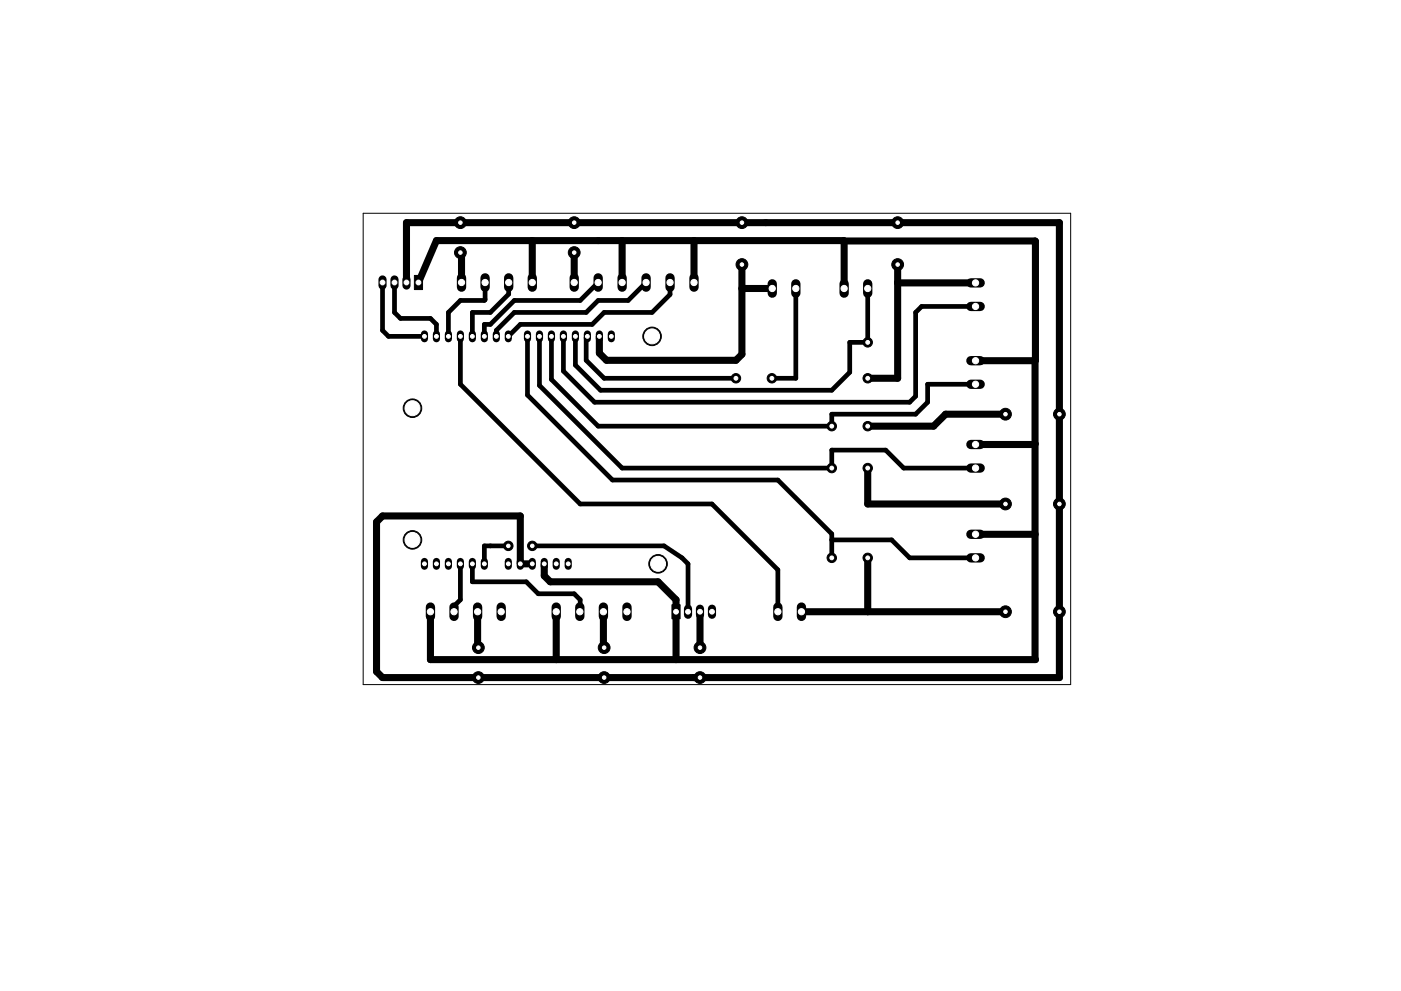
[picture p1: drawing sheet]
<svg xmlns="http://www.w3.org/2000/svg" width="297mm" height="210mm" viewBox="0 0 297 210" stroke-linecap="round" stroke-linejoin="round" font-family="sans-serif">
<path d="M77 45.2h150v100h-150z" fill="none" stroke="#000" stroke-width=".21"/>
<g fill="none" stroke="#000" stroke-width="2">
<path d="M97.9 58.9v2M102.9 58.9v2M107.9 58.9v2M112.9 58.9v2M121.7 58.9v2M126.8 58.9v2M131.9 58.9v2M137 58.9v2M142.1 58.9v2M147.1 58.9v2M163.7 60.2v2M168.7 60.2v2"/>
<path d="M179 60.2v2M184 60.2v2M205.8 76.5h2M205.8 65h2M205.8 60h2M205.8 99.3h2M205.8 94.3h2M205.8 81.5h2M205.8 118.4h2M205.8 113.4h2M91.3 128.8v2M96.3 128.8v2"/>
<path d="M101.3 128.8v2M106.3 128.8v2M117.9 128.8v2M122.9 128.8v2M127.9 128.8v2M132.9 128.8v2M164.9 128.8v2M169.9 128.8v2"/>
</g>
<g fill="#000" stroke="#000" stroke-width=".21">
<path d="M87.9 58.4h1.7v3h-1.7zM142.5 128.3h1.7v3h-1.7z"/>
<circle cx="97.6" cy="53.6" r="1.25"/>
<circle cx="97.6" cy="47.2" r="1.25"/>
<circle cx="121.7" cy="53.6" r="1.25"/>
<circle cx="121.7" cy="47.2" r="1.25"/>
<circle cx="157.3" cy="47.2" r="1.25"/>
<circle cx="157.3" cy="56.1" r="1.25"/>
<circle cx="190.3" cy="56.1" r="1.25"/>
<circle cx="190.3" cy="47.2" r="1.25"/>
<circle cx="138.3" cy="71.4" r="1.97"/>
<circle cx="184" cy="72.6" r="1"/>
<circle cx="87.5" cy="86.6" r="1.97"/>
<circle cx="156" cy="80.3" r="1"/>
<circle cx="163.7" cy="80.3" r="1"/>
<circle cx="176.4" cy="90.4" r="1"/>
<circle cx="176.4" cy="99.3" r="1"/>
<circle cx="184" cy="90.4" r="1"/>
<circle cx="184" cy="80.3" r="1"/>
<circle cx="184" cy="99.3" r="1"/>
<circle cx="213.2" cy="87.9" r="1.25"/>
<circle cx="224.6" cy="87.9" r="1.25"/>
<circle cx="87.5" cy="114.5" r="1.97"/>
<circle cx="107.8" cy="115.8" r="1"/>
<circle cx="112.9" cy="115.8" r="1"/>
<circle cx="139.5" cy="119.6" r="1.97"/>
<circle cx="176.4" cy="118.4" r="1"/>
<circle cx="184" cy="118.4" r="1"/>
<circle cx="213.2" cy="106.9" r="1.25"/>
<circle cx="224.6" cy="106.9" r="1.25"/>
<circle cx="101.4" cy="137.4" r="1.25"/>
<circle cx="128.1" cy="137.4" r="1.25"/>
<circle cx="148.4" cy="137.4" r="1.25"/>
<circle cx="213.2" cy="129.8" r="1.25"/>
<circle cx="224.6" cy="129.8" r="1.25"/>
<circle cx="101.4" cy="143.8" r="1.25"/>
<circle cx="128.1" cy="143.8" r="1.25"/>
<circle cx="148.4" cy="143.8" r="1.25"/>
</g>
<path d="M81.1 59.3v1.3M83.6 59.3v1.3M86.2 59.3v1.3M145.9 129.1v1.3M148.4 129.1v1.3M151 129.1v1.3" fill="none" stroke="#000" stroke-width="1.7"/>
<g fill="none" stroke="#000" stroke-width="1.5">
<path d="M86.2 59.9v-12.7h138.4v96.6h-143.5l-1.3-1.3v-31.8l1.3-1.2h29.2v10.6M97.9 53.8v6.1M112.9 51v8.9M121.7 53.6v6.3M131.9 51v8.9M147.1 51v8.9M157.3 56.1v19.1l-1.3 1.2h-27.4l-1.5-1.5v-4M179 51.1l-86.5-.1-3.8 8.9M179 51.1v10.1M179 51.1h40.5v25.4M190.3 56.1v24.2h-6.3M90 70.9v1"/>
<path d="M92.5 70.9v1M95.1 70.9v1M97.6 70.9v1M100.2 70.9v1M102.7 70.9v1M105.2 70.9v1M107.8 70.9v1M111.8 70.9v1M114.4 70.9v1M116.9 70.9v1M119.5 70.9v1M122 70.9v1"/>
<path d="M124.5 70.9v1M129.6 70.9v1M157.3 61.2h6.4M190.3 60h16.5M206.8 76.5h12.7M219.5 76.5v63.4h-128.2v-10.1M184 99.3v7.6h29.2M213.2 87.9h-12.7l-2.6 2.5h-13.9M219.5 94.1l-.2 .2h-12.5M90 119.1v1M92.5 119.1v1M95.1 119.1v1"/>
<path d="M97.6 119.1v1M100.2 119.1v1M102.7 119.1v1M107.8 119.1v1M110.3 119.6h2.6M112.9 119.1v1M115.4 119.1v3.1l1.3 1.2h22.8l3.8 3.8v12.7M117.9 119.1v1M120.5 119.1v1M184 118.4v11.4M206.8 113.4h12.7M101.3 129.8v7.4"/>
<path d="M117.9 129.8v10.1M127.9 129.8v7.4M148.4 129.8v7.6M169.9 129.8h43.3"/>
</g>
<g fill="none" stroke="#000" stroke-width="1">
<path d="M81.1 59.9v10.2l1.3 1.3h7.6M83.6 59.9v6.4l1.3 1.3h6.4l1.2 1.2v2.6M97.6 53.6l.3 .2M102.9 59.9v3.7l-.2 .1h-5.1l-2.5 2.6v5.1M107.9 59.9v2.5l-3.9 3.9h-3.8v5.1M126.8 59.9l-3.8 3.8h-14l-5 5.1h-1.3v2.6M137 59.9l-3.8 3.8h-6.4l-2.5 2.6h-15.3l-3.8 3.8v1.3M142.1 59.9v2.6l-3.8 3.8h-10.2l-2.5 2.5h-15.3l-2.5 2.6M97.6 71.4v10.1l25.4 25.4h28l13.9 14v8.9M111.8 71.4v12.4l18.1 18h35l11.5 11.5v5.1M114.4 71.4v10.4l17.5 17.5h44.5v-3.8h11.4l3.8 3.8h15.2M116.9 71.4v9.1l9.9 9.9h49.6v-2.5h17.7l2.6-2.6v-3.8h10.1"/>
<path d="M124.5 71.4l-.2 .2v4.8l3.8 3.9h27.9M168.7 61.2v19.1h-5M184 61.2v11.4h-3.8v6.4l-3.8 3.8h-49.1l-5.3-5.3v-6.1M206.8 65h-11.4l-1.3 1.3v17.8l-1.2 1.2h-66.8l-6.6-6.6v-7.3M97.6 119.6v7.6l-1.3 1.4v1.2M100.2 119.6v3.8h11.4l2.5 2.6h7.6l1.3 1.2-.1 2.6M107.8 115.8h-5.1v3.8M112.9 115.8h27.9l3.8 2.6 1.3 1.2v10.2M176.4 114.5h12.7l3.8 3.9h13.9M101.3 137.2l.1 .2M127.9 137.2l.2 .2"/>
</g>
<g fill="#fff" stroke="#fff" stroke-width=".21">
<circle cx="148.4" cy="143.8" r=".37"/>
<circle cx="148.4" cy="137.4" r=".37"/>
<circle cx="121.7" cy="53.6" r=".37"/>
<circle cx="121.7" cy="47.2" r=".37"/>
<circle cx="97.6" cy="53.6" r=".37"/>
<circle cx="97.6" cy="47.2" r=".37"/>
<circle cx="157.3" cy="56.1" r=".37"/>
<circle cx="157.3" cy="47.2" r=".37"/>
<circle cx="101.4" cy="137.4" r=".37"/>
<circle cx="101.4" cy="143.8" r=".37"/>
<circle cx="128.1" cy="137.4" r=".37"/>
<circle cx="128.1" cy="143.8" r=".37"/>
<circle cx="190.3" cy="56.1" r=".37"/>
<circle cx="190.3" cy="47.2" r=".37"/>
<circle cx="213.2" cy="87.9" r=".37"/>
<circle cx="224.6" cy="87.9" r=".37"/>
<circle cx="213.2" cy="106.9" r=".37"/>
<circle cx="224.6" cy="106.9" r=".37"/>
<circle cx="213.2" cy="129.8" r=".37"/>
<circle cx="224.6" cy="129.8" r=".37"/>
<circle cx="112.9" cy="115.8" r=".37"/>
<circle cx="107.8" cy="115.8" r=".37"/>
<circle cx="168.7" cy="61.2" r=".66"/>
<circle cx="163.7" cy="61.2" r=".66"/>
<circle cx="184" cy="61.2" r=".66"/>
<circle cx="179" cy="61.2" r=".66"/>
<circle cx="206.8" cy="118.4" r=".66"/>
<circle cx="206.8" cy="113.4" r=".66"/>
<circle cx="206.8" cy="99.3" r=".66"/>
<circle cx="206.8" cy="94.3" r=".66"/>
<circle cx="206.8" cy="81.5" r=".66"/>
<circle cx="206.8" cy="76.5" r=".66"/>
<circle cx="88.7" cy="59.9" r=".51"/>
<circle cx="86.2" cy="59.9" r=".51"/>
<circle cx="83.6" cy="59.9" r=".51"/>
<circle cx="81.1" cy="59.9" r=".51"/>
<circle cx="143.3" cy="129.8" r=".51"/>
<circle cx="145.9" cy="129.8" r=".51"/>
<circle cx="148.4" cy="129.8" r=".51"/>
<circle cx="151" cy="129.8" r=".51"/>
<circle cx="112.9" cy="59.9" r=".66"/>
<circle cx="107.9" cy="59.9" r=".66"/>
<circle cx="97.9" cy="59.9" r=".66"/>
<circle cx="102.9" cy="59.9" r=".66"/>
<circle cx="147.1" cy="59.9" r=".66"/>
<circle cx="142.1" cy="59.9" r=".66"/>
<circle cx="137" cy="59.9" r=".66"/>
<circle cx="131.9" cy="59.9" r=".66"/>
<circle cx="126.8" cy="59.9" r=".66"/>
<circle cx="121.7" cy="59.9" r=".66"/>
<circle cx="90" cy="119.6" r=".41"/>
<circle cx="92.5" cy="119.6" r=".41"/>
<circle cx="95.1" cy="119.6" r=".41"/>
<circle cx="102.7" cy="119.6" r=".41"/>
<circle cx="100.2" cy="119.6" r=".41"/>
<circle cx="97.6" cy="119.6" r=".41"/>
<circle cx="107.8" cy="119.6" r=".41"/>
<circle cx="110.3" cy="119.6" r=".41"/>
<circle cx="112.9" cy="119.6" r=".41"/>
<circle cx="117.9" cy="119.6" r=".41"/>
<circle cx="120.5" cy="119.6" r=".41"/>
<circle cx="90" cy="71.4" r=".41"/>
<circle cx="92.5" cy="71.4" r=".41"/>
<circle cx="95.1" cy="71.4" r=".41"/>
<circle cx="97.6" cy="71.4" r=".41"/>
<circle cx="100.2" cy="71.4" r=".41"/>
<circle cx="102.7" cy="71.4" r=".41"/>
<circle cx="105.2" cy="71.4" r=".41"/>
<circle cx="107.8" cy="71.4" r=".41"/>
<circle cx="111.8" cy="71.4" r=".41"/>
<circle cx="114.4" cy="71.4" r=".41"/>
<circle cx="116.9" cy="71.4" r=".41"/>
<circle cx="119.5" cy="71.4" r=".41"/>
<circle cx="122" cy="71.4" r=".41"/>
<circle cx="124.5" cy="71.4" r=".41"/>
<circle cx="127.1" cy="71.4" r=".41"/>
<circle cx="129.6" cy="71.4" r=".41"/>
<circle cx="115.4" cy="119.6" r=".41"/>
<circle cx="87.5" cy="114.5" r="1.59"/>
<circle cx="87.5" cy="86.6" r="1.59"/>
<circle cx="138.3" cy="71.4" r="1.59"/>
<circle cx="139.5" cy="119.6" r="1.59"/>
<circle cx="117.9" cy="129.8" r=".66"/>
<circle cx="122.9" cy="129.8" r=".66"/>
<circle cx="132.9" cy="129.8" r=".66"/>
<circle cx="127.9" cy="129.8" r=".66"/>
<circle cx="91.3" cy="129.8" r=".66"/>
<circle cx="96.3" cy="129.8" r=".66"/>
<circle cx="106.3" cy="129.8" r=".66"/>
<circle cx="101.3" cy="129.8" r=".66"/>
<circle cx="206.8" cy="65" r=".66"/>
<circle cx="206.8" cy="60" r=".66"/>
<circle cx="164.9" cy="129.8" r=".66"/>
<circle cx="169.9" cy="129.8" r=".66"/>
<circle cx="184" cy="80.3" r=".41"/>
<circle cx="184" cy="72.6" r=".41"/>
<circle cx="184" cy="118.4" r=".41"/>
<circle cx="176.4" cy="118.4" r=".41"/>
<circle cx="184" cy="99.3" r=".41"/>
<circle cx="176.4" cy="99.3" r=".41"/>
<circle cx="184" cy="90.4" r=".41"/>
<circle cx="176.4" cy="90.4" r=".41"/>
<circle cx="156" cy="80.3" r=".41"/>
<circle cx="163.7" cy="80.3" r=".41"/>
</g>
</svg>
